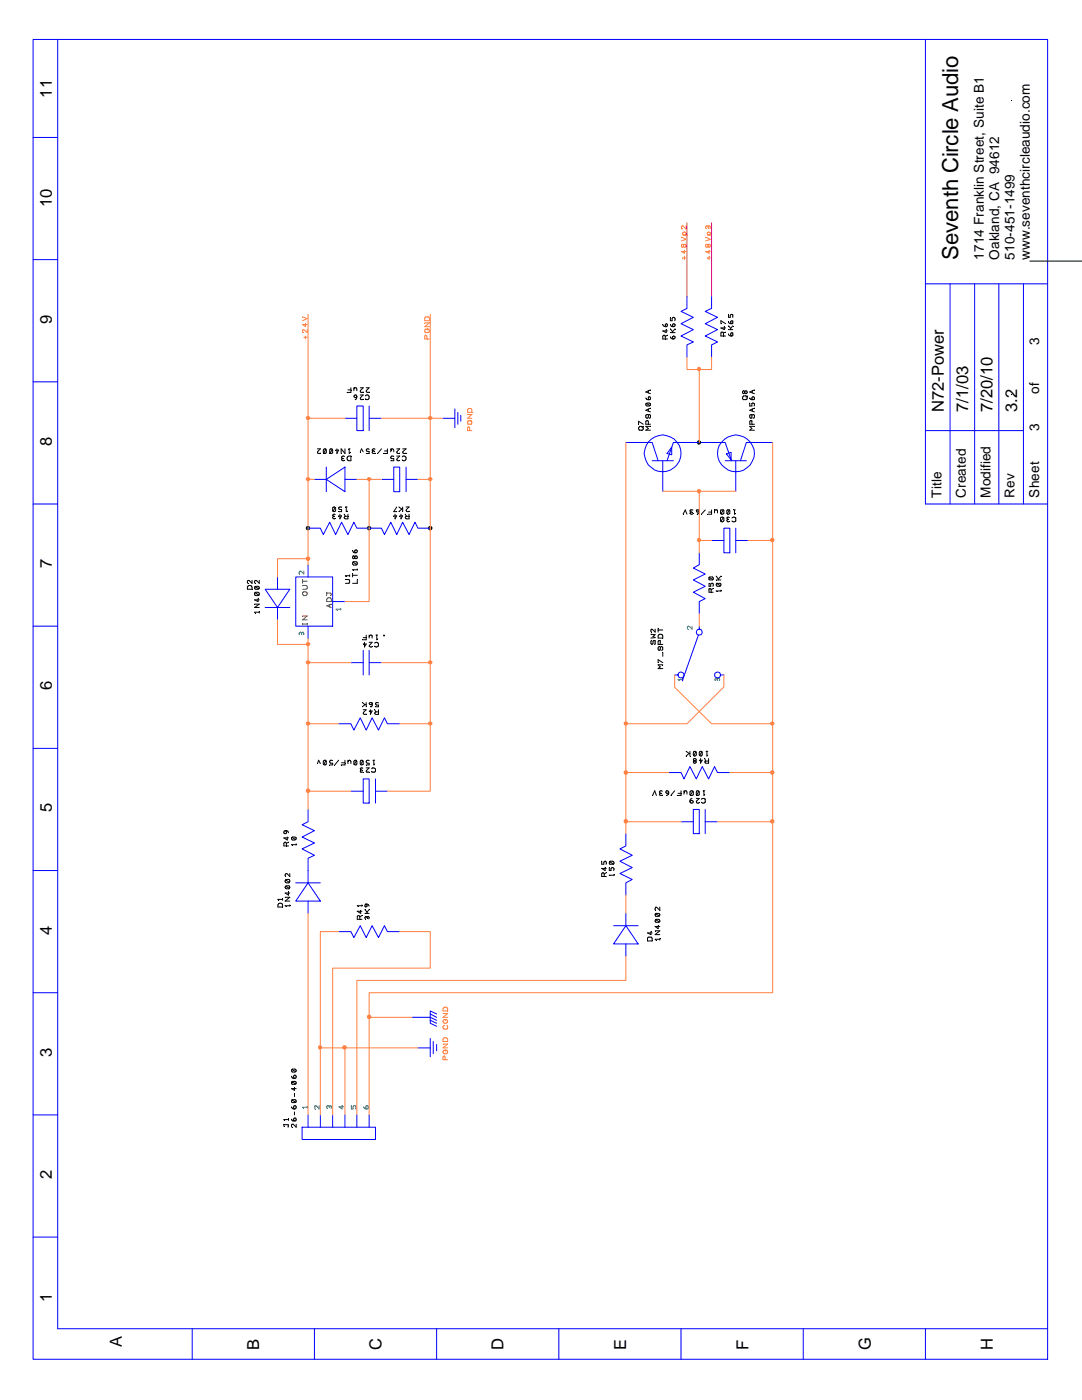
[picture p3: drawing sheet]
<svg xmlns="http://www.w3.org/2000/svg" width="216mm" height="279mm" viewBox="0 0 216 279" stroke-linecap="round" stroke-linejoin="round" font-family="sans-serif">
<defs><g id="words">
<text font-size="4.4" x="191.2" y="51.8" transform="rotate(-90 191.2 51.8)">Seventh Circle Audio</text>
<g font-size="3.3">
<text x="10.3" y="19.5" transform="rotate(-90 10.3 19.5)">11</text>
<text x="10.3" y="41.4" transform="rotate(-90 10.3 41.4)">10</text>
<text x="10.3" y="64.6" transform="rotate(-90 10.3 64.6)">9</text>
<text x="188.3" y="82.3" transform="rotate(-90 188.3 82.3)">N72-Power</text>
<text x="193.2" y="82.3" transform="rotate(-90 193.2 82.3)">7/1/03</text>
<text x="198" y="82.3" transform="rotate(-90 198 82.3)">7/20/10</text>
<text x="202.9" y="82.3" transform="rotate(-90 202.9 82.3)">3.2</text>
<text x="10.3" y="89" transform="rotate(-90 10.3 89)">8</text>
<text x="10.3" y="113.4" transform="rotate(-90 10.3 113.4)">7</text>
<text x="10.3" y="137.8" transform="rotate(-90 10.3 137.8)">6</text>
<text x="10.3" y="162.1" transform="rotate(-90 10.3 162.1)">5</text>
<text x="10.3" y="186.5" transform="rotate(-90 10.3 186.5)">4</text>
<text x="10.3" y="210.9" transform="rotate(-90 10.3 210.9)">3</text>
<text x="10.3" y="235.3" transform="rotate(-90 10.3 235.3)">2</text>
<text x="10.3" y="259.8" transform="rotate(-90 10.3 259.8)">1</text>
<text x="24.3" y="268.9" transform="rotate(-90 24.3 268.9)">A</text>
<text x="51.7" y="269.5" transform="rotate(-90 51.7 269.5)">B</text>
<text x="76.1" y="269.5" transform="rotate(-90 76.1 269.5)">C</text>
<text x="100.5" y="269.5" transform="rotate(-90 100.5 269.5)">D</text>
<text x="125" y="269.5" transform="rotate(-90 125 269.5)">E</text>
<text x="149.4" y="269.5" transform="rotate(-90 149.4 269.5)">F</text>
<text x="173.7" y="269.5" transform="rotate(-90 173.7 269.5)">G</text>
<text x="198.1" y="269.5" transform="rotate(-90 198.1 269.5)">H</text>
</g>
<g font-size="2.7">
<text x="196.3" y="51.8" transform="rotate(-90 196.3 51.8)">1714 Franklin Street, Suite B1</text>
<text x="199.4" y="51.8" transform="rotate(-90 199.4 51.8)">Oakland, CA 94612</text>
<text x="202.4" y="51.8" transform="rotate(-90 202.4 51.8)">510-451-1499</text>
<text x="205.5" y="51.8" transform="rotate(-90 205.5 51.8)">www.seventhcircleaudio.com</text>
<text x="207.3" y="68.8" transform="rotate(-90 207.3 68.8)">3</text>
<text x="207.3" y="78.7" transform="rotate(-90 207.3 78.7)">of</text>
<text x="207.3" y="85.9" transform="rotate(-90 207.3 85.9)">3</text>
<text x="187.9" y="99.3" transform="rotate(-90 187.9 99.3)">Title</text>
<text x="192.7" y="99.3" transform="rotate(-90 192.7 99.3)">Created</text>
<text x="197.6" y="99.3" transform="rotate(-90 197.6 99.3)">Modified</text>
<text x="202.4" y="99.3" transform="rotate(-90 202.4 99.3)">Rev</text>
<text x="207.3" y="99.3" transform="rotate(-90 207.3 99.3)">Sheet</text>
</g>
</g></defs>
<path d="M70 157.9h2.5M72.5 155.4h1.2v4.9h-1.2zM74.9 155.4v4.9M74.9 157.9h2.4M59 176.2h4.9M61.5 176.2l2.4 3.6h-4.9zM61.5 173.7v2.5M61.5 179.8v2.5" fill="none" stroke="#00f" stroke-width=".2"/>
<g fill="none" stroke="#000" stroke-width=".2">
<path d="M63.3 152.4l.3-.7 .3 .7M65 151.8h-.4v.8M65 151.8l.1 .7-.2 .2-.3-.1M65 151.8l-.4 .8M66.4 151.8l-.4-.1-.2 .3 .2 .3h.4v.4h-.6M67.6 151.7l-.8 1M68.2 152.2h.6M68.8 151.7v1h-.7M69.4 152l.3-.3 .2 .1 .1 .6M69.4 151.7v.7M71.1 151.8h-.4v.8M71.1 151.8l.1 .7-.2 .2-.3-.1"/>
<path d="M71.1 151.8l-.4 .8M72.1 153.7l-.2 .2 .1 .2h.4M72.1 153.7h.1M72.1 151.7l.3 .1 .1 .2v.5l-.3 .2-.3-.2v-.5zM72.4 153.3l-.3-.1-.2 .2 .2 .3M72.4 151.8l-.4 .8M73.1 153.2h.6l-.6 .7 .1 .2h.5M73.7 151.8a.33 .33 0 0 0-.5 0 .33 .33 0 0 0 0 .4l.5 .1v.4h-.6M74.2 153.4a.45 .45 0 0 1 .7 .1l-.1 .6-.6-.1M74.4 151.7h.4M74.6 151.7v1l.2-.2M56.4 179.4v.3"/>
<path d="M56.4 179.5h-.9l.1 .2M56.9 179.1h.9l-.9 .7h.9M57 176.9v.4h.7M57 175.6l.7-.1 .1 .3-.1 .3M57 176.9l.7-.1 .1 .2-.1 .3M57 175.6a.36 .36 0 0 0 .1 .6l.6-.1M57 176.9l.7 .4M57 175.6l.7 .5M57.6 178v.6l-.7-.4h.9M57.8 174.3v.6l-.7-.6a.36 .36 0 0 0-.1 .6M55.5 180.4l.3-.1h.4l.2 .3v.4h-.9zM57.8 180.6v.2"/>
<path d="M57.8 180.8h-.9h.2"/>
</g>
<g fill="#000">
<path d="M63.3 152.4l.1 .1zM64.6 152.6l.1 .1zM65.8 152.7h.1zM66.8 152.7h.1zM68.1 152.7h.1zM68.8 152.2l.1 .1zM69.4 152l.1 .1zM69.4 151.7l.1 .1zM70.7 152.6l.1 .1zM71.9 152.6l.1 .1zM72.2 153.7l.1 .1zM72.4 154.1l.1 .1z"/>
<path d="M73.1 152.7h.1zM73.7 154.1v.1zM74.2 154l.1 .1zM74.4 151.7l.1 .1zM74.8 152.5v.1zM55.6 179.7h.1zM56.4 179.3l.1 .1zM56.9 179.1l.1 .1zM57 176.9l.1 .1zM57 175.6l.1 .1zM57 174.9l.1 .1zM57.6 178l.1 .1z"/>
<path d="M56.4 181l.1 .1zM57.1 180.8v.1zM57.8 180.6l.1 .1z"/>
</g>
<path d="M61.3 220.8v.3" fill="none" stroke="#408080" stroke-width=".2"/>
<path d="M61.3 220.8l.1 .1z" fill="#408080"/>
<path d="M61.3 221h-.9l.1 .1" fill="none" stroke="#408080" stroke-width=".2"/>
<path d="M60.5 221.1v.1z" fill="#408080"/>
<path d="M63.7 220.6v.7l-.7-.7-.2 .1v.6" fill="none" stroke="#408080" stroke-width=".2"/>
<path d="M62.8 221.3l.1 .1z" fill="#408080"/>
<path d="M65.7 221.1l.2-.5a.36 .36 0 0 1 .1 .6" fill="none" stroke="#408080" stroke-width=".2"/>
<path d="M65.7 221.1h.1z" fill="#408080"/>
<path d="M65.7 220.9l-.3-.3a.36 .36 0 0 0-.1 .6" fill="none" stroke="#408080" stroke-width=".2"/>
<path d="M65.3 221.2l.1 .1z" fill="#408080"/>
<path d="M68.2 220.6v.7l-.6-.4h1" fill="none" stroke="#408080" stroke-width=".2"/>
<path d="M68.2 220.6l.1 .1z" fill="#408080"/>
<path d="M70.1 220.6v.7h.3v-.4l.3-.3 .3 .3v.4" fill="none" stroke="#408080" stroke-width=".2"/>
<path d="M70.1 220.6l.1 .1z" fill="#408080"/>
<g fill="none" stroke="#408080" stroke-width=".2">
<path d="M72.6 220.9l.1 .3 .5 .1"/>
<circle cx="73.2" cy="221" r=".31"/>
</g>
<path d="M72.6 220.9v.1z" fill="#408080"/>
<path d="M60.3 225h14.6v2.4h-14.6zM61.5 222.5v2.5M63.9 222.5v2.5M66.4 222.5v2.5M68.8 222.5v2.5M71.2 222.5v2.5M73.7 222.5v2.5" fill="none" stroke="#00f" stroke-width=".2"/>
<g fill="none" stroke="#000" stroke-width=".2">
<path d="M58.2 214.8l.1 .3 .5 .1M58.3 213.4h.7v.5M58.3 219.5h.7v.5M58.3 213.4l-.1 .3 .1 .3 .7-.1M58.3 219.5l-.1 .4 .1 .1h.7M58.3 219.5l.7 .5M58.3 215.9l.7 .4M58.3 213.4l.7 .5M58.3 215.8l.7 .1v.4l-.7 .1-.1-.2zM58.8 217v.6l-.6-.3h.9M58.8 218.3v.6M56.6 224.5h.9v.5"/>
<path d="M56.6 224.4v.4M57.6 223.3v.3M57.6 223.4h-1l.2 .2M58.2 223.4l.1 .3h.7a.36 .36 0 0 0-.2-.6 .36 .36 0 0 0-.1 .6M58.2 220.9l.1 .3 .5 .1M58.8 221.9v.6M59.1 224.4v.6l-.6-.6h-.2l-.1 .1 .1 .5"/>
<circle cx="58.9" cy="214.9" r=".31"/>
<circle cx="58.9" cy="221" r=".31"/>
</g>
<g fill="#000">
<path d="M58.2 214.8l.1 .1zM58.3 219.5v.1zM58.3 215.9v.1zM58.3 213.4v.1zM58.8 218.3v.1zM58.8 217v.1zM56.6 224.4l.1 .1zM56.6 224.8l.1 .1zM56.8 223.6l.1 .1zM57.6 223.3l.1 .1zM58.2 223.4h.1zM58.2 220.9l.1 .1z"/>
<path d="M58.8 221.9v.1z"/>
</g>
<path d="M61.3 124.4v.3" fill="none" stroke="#808000" stroke-width=".2"/>
<path d="M61.3 124.4l.1 .1z" fill="#808000"/>
<path d="M60.4 124.5h.9" fill="none" stroke="#808000" stroke-width=".2"/>
<path d="M60.4 124.5l.1 .1z" fill="#808000"/>
<path d="M60.4 124.4v.3" fill="none" stroke="#808000" stroke-width=".2"/>
<path d="M60.4 124.4l.1 .1z" fill="#808000"/>
<path d="M60.4 122.9h.9l-.9 .8h.9" fill="none" stroke="#808000" stroke-width=".2"/>
<path d="M60.4 122.9l.1 .1z" fill="#808000"/>
<path d="M60.2 126.6l.1-.4h.2l.1 .2-.1 .3" fill="none" stroke="#408080" stroke-width=".2"/>
<path d="M60.2 126.6l.1 .1z" fill="#408080"/>
<path d="M60.2 126.4l-.3-.2h-.1v.5" fill="none" stroke="#408080" stroke-width=".2"/>
<path d="M59.8 126.7h.1z" fill="#408080"/>
<circle cx="60.9" cy="118.5" r=".45" fill="none" stroke="#808000" stroke-width=".2"/>
<path d="M61 118.9v.1z" fill="#808000"/>
<path d="M60.4 116.8h.6l.3 .3-.1 .4-.8 .1" fill="none" stroke="#808000" stroke-width=".2"/>
<path d="M60.4 116.8l.1 .1z" fill="#808000"/>
<path d="M60.4 116h.9" fill="none" stroke="#808000" stroke-width=".2"/>
<path d="M60.4 116l.1 .1z" fill="#808000"/>
<path d="M60.4 115.7v.7" fill="none" stroke="#808000" stroke-width=".2"/>
<path d="M60.4 115.7h.1z" fill="#808000"/>
<path d="M60.6 114v.6l-.7-.6-.2 .2 .1 .4" fill="none" stroke="#408080" stroke-width=".2"/>
<path d="M59.8 114.6h.1z" fill="#408080"/>
<path d="M66.1 120.6l-.9 .3 .9 .3" fill="none" stroke="#808000" stroke-width=".2"/>
<path d="M66.1 120.6l.1 .1z" fill="#808000"/>
<path d="M65.8 120.7v.5" fill="none" stroke="#808000" stroke-width=".2"/>
<path d="M65.8 120.7h.1z" fill="#808000"/>
<path d="M65.4 119.4l.5-.1 .2 .3v.5h-.9v-.5z" fill="none" stroke="#808000" stroke-width=".2"/>
<path d="M66.1 120.1h.1z" fill="#808000"/>
<path d="M65.2 118.2v.2h.8l.1 .2-.1 .3" fill="none" stroke="#808000" stroke-width=".2"/>
<path d="M65.2 118.2l.1 .1z" fill="#808000"/>
<path d="M65.2 118.4v.3" fill="none" stroke="#808000" stroke-width=".2"/>
<path d="M65.2 118.7l.1 .1z" fill="#808000"/>
<path d="M68 121.4v.4" fill="none" stroke="#408080" stroke-width=".2"/>
<path d="M68 121.4l.1 .1z" fill="#408080"/>
<path d="M68 121.6h-.9l.1 .2" fill="none" stroke="#408080" stroke-width=".2"/>
<path d="M67.2 121.8h.1z" fill="#408080"/>
<g fill="none" stroke="#00f" stroke-width=".2">
<path d="M6.6 7.9h202.4v263.4h-202.4zM11.5 7.9v257.3h197.5M184.7 7.9v92.7h24.3M6.6 27.4h4.9M6.6 51.8h4.9M137.1 59.1v2.5l-1.2 .5 2.4 1.2-2.4 1.3 2.4 1.2-2.4 1.3 2.4 1.1-1.2 .6v2.5M142 59.1v2.5l-1.3 .5 2.5 1.2-2.5 1.3 2.5 1.2-2.5 1.3 2.5 1.1-1.2 .6v2.5M184.7 56.6h24.3M189.6 56.6v44M194.5 56.6v44M199.3 56.6v44M204.2 56.6v44"/>
<path d="M6.6 76.2h4.9M62.7 95.7h2.4M65.1 95.7l3.7-2.5v4.9zM65.1 93.2v4.9M68.8 83.5h2.4M68.8 95.7h2.4M71.2 81h1.3v4.9h-1.3zM73.7 81v4.9M73.7 83.5h2.4M76.1 95.7h2.5M78.6 93.2h1.2v4.9h-1.2zM81 93.2v4.9"/>
<path d="M81 95.7h2.4M184.7 85.9h19.5M6.6 100.6h4.9M52.9 117.6h4.9l-2.4 3.6zM55.4 115.1v2.5M59 115.1h7.4v9.9h-7.4zM61.5 105.4h2.4l.6 1.3 1.3-2.5 1.2 2.5 1.2-2.5 1.2 2.5 1.2-2.5 .6 1.2h4.9l.6 1.3 1.3-2.5 1.2 2.5 1.1-2.5 1.3 2.5 1.2-2.5 .6 1.2h2.5M61.5 112.8v2.3M6.6 125h4.9M52.9 121.2h4.9M55.4 121.2v2.5M61.5 125v2.4"/>
<path d="M66.4 120.1h2.4M70 132.2h2.5M72.5 129.8v4.9M73.7 129.8v4.9M73.7 132.2h2.4M6.6 149.4h4.9M67.6 144.4h2.4l.6 1.3 1.3-2.4 1.2 2.4 1.2-2.4 1.2 2.4 1.2-2.4 .6 1.1h2.5M6.6 173.7h4.9M124.9 166.4v2.4l-1.2 .6 2.5 1.3-2.5 1.2 2.5 1.2-2.5 1.2 2.5 1.2-1.3 .7v2.4M6.6 198.1h4.9M67.6 185.9h2.4l.6 1.2 1.3-2.4 1.2 2.4 1.2-2.4 1.2 2.4 1.2-2.4 .6 1.2h2.5M82.2 203h3.7l1.2 .6"/>
<path d="M83.4 209.1h2.5v1.8M85.9 203.6l1.2 .6M85.9 202.4l1.2 .6M85.9 207.3v1.8M86.4 207.9v2.4M87.1 202.4l-1.2-.6v2.4l1.2 .6M87.1 208.4v1.3M6.6 222.5h4.9M6.6 246.9h4.9M38.4 265.2v6.1M62.7 265.2v6.1M87.1 265.2v6.1"/>
<path d="M111.5 265.2v6.1M135.9 265.2v6.1M160.3 265.2v6.1M184.7 265.2v6.1"/>
</g>
<g fill="none" stroke="#000" stroke-width=".2">
<path d="M205.5 52.1h10.4M69.4 77.8h.6M70 77.4v.9h-.7M70.6 77.6l.1-.1 .3-.1 .2 .6M70.6 77.4v.6M71.2 79.1l-.2 .6-.1 .1M71.9 78.8h.6l-.6 .7 .2 .3 .4-.1M71.9 77.4h.6l-.6 .7 .2 .2 .4-.1M72.9 79a.45 .45 0 0 1 .6 0 .45 .45 0 0 1 0 .6 .45 .45 0 0 1-.6 0M73.1 77.4h.6l-.6 .7a.36 .36 0 0 0 .6 .1M132.2 64.8a.63 .63 0 0 0 .8 .4M132.8 67.1l-.3-.2-.2 .1-.1 .6h1"/>
<path d="M132.8 64.8l.2-.2 .2 .2-.2 .4-.2-.1zM132.8 67.1v.5M132.9 65.8v.6l-.7-.4h1M133.2 66.9l-.4 .2M133.8 63.3v.7h.3v-.4l.3-.3 .3 .3-.1 .4M133.8 67.2l.1 .4h.6M133.8 64.8l.1 .3 .6 .1M133.8 66.4h.9M133.8 65.6l.4 .6M134.2 66.2v.2M134.7 65.6l-.5 .6M143.8 64.6v-.6l1 .6"/>
<path d="M144.4 66.5l-.1-.2h-.4l-.1 .8h1M144.4 66.5v.6M144.5 65.2v.6l-.7-.4h1M144.8 66.3l-.4 .2M145.4 66.6a.49 .49 0 0 0 .6 .5M145.4 62.7v.6h.3v-.3l.3-.3 .2 .1v.5M145.4 64.2a.49 .49 0 0 0 .6 .4M145.4 65.8h.8M145.4 65l.4 .5M145.8 64.2l.2-.2 .2 .1v.4h-.3zM145.8 65.5v.3M145.9 66.5h.3v.5l-.2 .1a.36 .36 0 0 1-.1-.6z"/>
<path d="M146.2 65l-.4 .5M63.3 89.6h.6l-.6 .7a.36 .36 0 0 0 .6 .1M65 89.7h-.4v.7M65 89.7v.7h-.4M65 89.7l-.4 .7M66.3 89.7v.7h-.4M66.3 89.7h-.4v.7M66.3 89.7l-.4 .7M67.2 89.6v.9l.4-.7h-.6M68.6 91.5h-.4v.2a.36 .36 0 0 0 .5 .2M68.7 91.1a.36 .36 0 0 0-.5 .2l.2 .2M68.8 89.6v.9l-.7-.9v.9"/>
<path d="M69.3 91.2l.3-.2h.4v.9h-.4l-.3-.1zM69.6 89.6h.2M69.7 89.6v.9l.1-.2M71.9 90.2l.2-.6 .4 .6M73.7 89.7a.36 .36 0 0 0-.6 .1l.2 .3h.4v.4h-.6M74.5 90l-.2 .3a.36 .36 0 0 0 .5 .1M74.5 90h.2M74.8 89.7a.36 .36 0 0 0-.5 .1l.2 .2M76.1 89.6l-.7 .9M76.7 90h.6M77.3 89.6v.9h-.8M78 89.8l.1-.2 .4 .1 .1 .5"/>
<path d="M78 89.6v.6M78.6 91.1l-.5-.1-.1 .3 .1 .2h.5v.4h-.6M79.2 89.6h.6l-.6 .7a.36 .36 0 0 0 .6 .1M79.2 91h.6l-.6 .7a.36 .36 0 0 0 .6 .2M80.3 91.2a.45 .45 0 0 1 .6 0 .45 .45 0 0 1 0 .6 .45 .45 0 0 1-.6 0M80.3 89.6h.7l-.7 .7 .3 .2 .4-.1M49.4 117l.3-.2 .4 .1 .2 .3v.4h-.9zM50.3 115.8v.6l-.7-.6-.2 .2v.4M50.9 117.1h.7v.4M50.9 117.1v.4h.7M50.9 118.3l.6-.1a.36 .36 0 0 1 .1 .6M50.9 118.3a.36 .36 0 0 0 .2 .6l.5-.1"/>
<path d="M50.9 118.3l.7 .5M50.9 117.1l.7 .4M51.5 119.5v.6l-.7-.4h.9M51.7 115.8v.6l-.6-.6-.3 .2 .1 .4M66.6 103l-.2 .3 .1 .2h.4M66.6 103h.1M66.9 101.3l-.3-.1-.2 .1 .1 .7M66.9 102.7h-.4l-.1 .2 .2 .1M66.9 101.3v.7h-.4M66.9 101.3l-.4 .7M67.8 102.6v.9l.4-.5h-.6M68.2 101.3l-.4-.1-.2 .1v.3l.6 .1v.4h-.6"/>
<path d="M68.7 102.6l.2 .4M68.9 115.7h.7l.2 .2-.2 .5h-.7M68.9 103h.5M68.9 101.2h.4M69.1 101.2v.9l.2-.2M69.4 102.6v.9h-.7v-.2l.2-.3M69.8 114.7v.4M69.8 114.9h-.9l.1 .2M70.4 114.8h.9M70.4 114.5v.6M70.4 109.9l.1 .3 .5 .1M70.4 112.2l.6-.1a.36 .36 0 0 1 .2 .6"/>
<path d="M70.4 112.2v.3l.1 .3 .7-.1M70.4 112.2l.8 .5M70.8 111.2l.2-.3 .3 .3v.1l-.3 .2-.2-.2M70.8 111.2l-.3-.3-.1 .3 .1 .3 .3-.2M70.8 111.2v.1M71.3 115.7v.7h-.9M71.3 113.5v.3M71.3 113.7h-.9l.1 .1M78.8 102.6v.9l.4-.5h-.6M79.2 101.2l-.6 .9h.6M79.6 101.2l.6 .4M80 102.6v.9l.3-.5h-.5"/>
<path d="M80.2 101.6h.1M80.2 101.6l-.6 .5M80.3 101.2v.9M80.9 102.6l.2 .4M81 101.2h.6l-.6 .7 .2 .2 .4-.1M81.1 103h.5M81.6 102.6v.9h-.7v-.2l.2-.3M50.8 120.6h.9l-.9 .6h.9M51.7 122.1v.2M51.7 122.2h-.9l.2 .1M72.5 127.3h.6M72.7 128.2v.9l.4-.6h-.6"/>
<path d="M73.1 126.7v1h-.8M73.7 128.2h.6l-.6 .7 .2 .2 .4-.1M73.7 127a.36 .36 0 0 1 .6-.2v.5M73.7 126.7v.6M74.8 128.4l.2-.2 .4 .1 .1 .6a.45 .45 0 0 1-.7 0M75 126.7h.4M75.2 126.7v1l.2-.2M76.5 126.8h.2zM72.3 140.2l.5 .4M72.5 141.6h.6l-.6 .7a.36 .36 0 0 0 .6 .2M72.8 140.6h.3M72.8 140.6l-.5 .5"/>
<path d="M73.1 140.2v.9M73.9 141.6v1l.4-.7h-.6M74.3 140.5a.36 .36 0 0 1-.6-.1l.2-.2 .4 .1v.6l-.4 .2M74.8 141.6l.2 .5M75 142.1h.5M75.5 140.3l-.4-.1-.2 .2 .2 .3h.4v.4h-.6M75.5 141.6v1l-.7-.1v-.2l.2-.2M120.1 171.9v.6h.4v-.4l.2-.2 .3 .2-.1 .4M120.6 174.4l-.3-.2h-.2v.7h.9M120.6 174.4v.5M120.7 173.1v.6l-.6-.4h.9M121 174.2l-.4 .2"/>
<path d="M121.6 173.1v.6h.3v-.4l.3-.2 .3 .2-.1 .4M121.7 172l.6-.1a.36 .36 0 0 1 .1 .6M121.7 172v.5h.7M121.7 172l.7 .5M122.5 174.5v.3M122.5 174.7h-.9l.2 .1M71.8 183l-.3-.3-.1 .1-.1 .7h.9M71.8 183v.5M72 181.7v.6l-.7-.4h.9M72.2 182.7l-.4 .3M72.2 180.6v.2M72.2 180.8h-.9h.2"/>
<path d="M72.8 182.3h.9M72.8 181.5l.4 .5M72.9 180.5h.3v.2v.1l-.2 .2-.2-.2zM73 180.4l.5 .1 .2 .3M73.2 183.1l.3-.2 .2 .2-.1 .3M73.2 182v.3M73.2 183.1v.1M73.2 183.1l-.2-.2-.2 .2 .1 .3M73.7 181.5l-.5 .5"/>
<circle cx="70.9" cy="79.1" r=".28"/>
<circle cx="134.5" cy="67.4" r=".28"/>
<circle cx="134.5" cy="64.9" r=".28"/>
<circle cx="71" cy="110" r=".28"/>
</g>
<g fill="#000">
<path d="M201.8 20.1v.1zM69.3 78.3v.1zM70 77.8l.1 .1zM70.6 77.6h.1zM70.6 77.4l.1 .1zM70.9 79.8h.1zM72.5 79.7l.1 .1zM72.5 78.2l.1 .1zM72.9 79.6l.1 .1zM73.7 78.2v.1zM132.2 64.8l.1 .1zM132.8 67.6v.1z"/>
<path d="M132.9 65.8l.1 .1zM133.2 66.9l.1 .1zM133.8 67.2l.1 .1zM133.8 66.4l.1 .1zM133.8 65.6l.1 .1zM133.8 64.8l.1 .1zM133.8 63.3l.1 .1zM134.7 65.6l.1 .1zM143.8 64.6l.1 .1zM144.5 65.2l.1 .1zM144.8 66.3l.1 .1zM145.4 66.6l.1 .1z"/>
<path d="M145.4 65.8l.1 .1zM145.4 65l.1 .1zM145.4 64.2l.1 .1zM145.4 62.7l.1 .1zM146.2 65l.1 .1zM63.9 90.4l.1 .1zM64.6 90.4l.1 .1zM65.8 90.4l.1 .1zM67 89.8l.1 .1zM68.1 90.5l.1 .1zM68.6 91.5l.1 .1zM68.7 91.9h.1z"/>
<path d="M69.6 89.6l.1 .1zM69.8 90.3l.1 .1zM70 91l.1 .1zM71.9 90.2l.1 .1zM73.1 90.5l.1 .1zM74.7 90l.1 .1zM74.8 90.4l.1 .1zM75.4 90.5v.1zM76.5 90.5l.1 .1zM77.3 90l.1 .1zM78 91.9l.1 .1zM78 89.8l.1 .1z"/>
<path d="M78 89.6l.1 .1zM79.8 90.4v.1zM80.3 91.8v.1zM81 90.4l.1 .1zM49.4 116.4l.1 .1zM50.3 117.6l.1 .1zM50.9 118.3l.1 .1zM50.9 117.1l.1 .1zM50.9 116.4l.1 .1zM51.5 119.5h.1zM66.5 102v.1zM66.7 103l.1 .1z"/>
<path d="M66.9 103.5h.1zM67.6 102v.1zM68.7 102.6v.1zM68.8 115.7h.1zM68.9 101.2l.1 .1zM69 115.1h.1zM69.3 101.9v.1zM69.4 103l.1 .1zM69.8 114.7v.1zM70.4 114.8v.1zM70.4 114.5v.1zM70.4 109.9v.1z"/>
<path d="M70.4 112.2l.1 .1zM70.5 113.8l.1 .1zM70.8 111.2l.1 .1zM71.3 115.7h.1zM71.3 113.5l.1 .1zM78.6 103h.1zM79.2 102v.1zM79.6 102l.1 .1zM79.6 101.2l.1 .1zM80.3 102l.1 .1zM80.9 102.6v.1zM81.6 103l.1 .1z"/>
<path d="M81.6 102l.1 .1zM50.8 120.6l.1 .1zM51 122.3l.1 .1zM51.7 122l.1 .1zM72.3 127.7l.1 .1zM72.5 128.5l.1 .1zM73.1 127.3h.1zM73.7 127v.1zM73.7 126.7v.1zM74.3 129v.1zM74.8 128.9v.1zM75 126.7l.1 .1z"/>
<path d="M75.4 127.5v.1zM76.6 126.7l.1 .1zM72.3 141.1h.1zM72.3 140.2l.1 .1zM73.1 142.5l.1 .1zM73.1 141.1h.1zM73.7 141.9v.1zM73.9 141.1h.1zM74.8 141.6v.1zM74.9 141.1h.1zM75.5 142.1l.1 .1zM120.1 171.9v.1z"/>
<path d="M120.6 174.9v.1zM120.7 173.1l.1 .1zM121 174.2h.1zM121.6 173.1l.1 .1zM121.7 174.8h.1zM121.7 172h.1zM122.5 174.5l.1 .1zM71.5 180.8v.1zM71.8 183.5l.1 .1zM71.9 181.6l.1 .1zM72.2 182.7l.1 .1zM72.2 180.6l.1 .1z"/>
<path d="M72.8 182.3l.1 .1zM72.8 181.5l.1 .1zM72.9 183.4l.1 .1zM73 180.4l.1 .1zM73.2 183.2l.1 .1zM73.7 181.5v.1z"/>
</g>
<g fill="#000" stroke="#000" stroke-width=".2">
<circle cx="61.5" cy="105.4" r=".35"/>
<circle cx="73.6" cy="105.4" r=".35"/>
<circle cx="85.8" cy="105.4" r=".35"/>
</g>
<path d="M138.1 125v.6l-.7-.6-.2 .1v.5" fill="none" stroke="#408080" stroke-width=".2"/>
<path d="M137.2 125.6h.1z" fill="#408080"/>
<path d="M136.2 135.5v.3" fill="none" stroke="#408080" stroke-width=".2"/>
<path d="M136.2 135.5l.1 .1z" fill="#408080"/>
<path d="M136.2 135.6h-.9l.2 .2" fill="none" stroke="#408080" stroke-width=".2"/>
<path d="M135.5 135.8l.1 .1z" fill="#408080"/>
<path d="M143.1 135.7l.1-.3 .1-.1 .3 .3-.1 .2" fill="none" stroke="#408080" stroke-width=".2"/>
<path d="M143.1 135.7l.1 .1z" fill="#408080"/>
<path d="M143.1 135.6l-.2-.3-.2 .1v.4" fill="none" stroke="#408080" stroke-width=".2"/>
<path d="M142.7 135.8l.1 .1z" fill="#408080"/>
<g fill="none" stroke="#00f" stroke-width=".2">
<path d="M88.3 83.5h2.5v1.8M90.8 81.6v1.9M91.4 82.3v2.4M91.9 82.9v1.2M124.9 88.3h5.2l1.2 3.6M130.1 91.9h4.3M132.2 91.9v6.1M133.1 91.9l1.3-3.6h10.3l1.3 3.6M134 89.2v1.6l-.9-.3zM144.7 91.9h4.2M144.9 90.6l1-.3v1.5zM146.8 91.9v6.1"/>
<path d="M154.2 88.3h-5.3l-1.2 3.6M139.5 110.3v2.4l-1.2 .7 2.4 1.2-2.4 1.1 2.4 1.3-2.4 1.2 2.4 1.3-1.2 .6v2.4M142 107.9h2.4M144.4 105.4h1.2v4.9h-1.2zM146.8 105.4v4.9M146.8 107.9h2.5M134.6 134.7h.7l.1 .3a.6 .6 0 0 0 .9 .2 .6 .6 0 0 0 0-.9 .6 .6 0 0 0-.9 .1l-.1 .3M139.4 126.7l-3.3 9.2M139.5 125v.6a.6 .6 0 0 0-.6 .6 .6 .6 0 0 0 .6 .6 .6 .6 0 0 0 .6-.6l-.2-.6h-.4M143.8 134.7l-.1 .3a.6 .6 0 0 1-.9 .2 .6 .6 0 0 1 0-.9 .6 .6 0 0 1 .9 .1l.1 .3h.6M133.4 154.2h2.5l.6 1.2 1.2-2.4 1.2 2.4 1.2-2.4 1.3 2.4 1.2-2.4 .6 1.2h2.4M61.5 161.5v2.5l-1.2 .6 2.4 1.2-2.4 1.2 2.4 1.2-2.4 1.2 2.4 1.3-1.2 .6v2.4"/>
<path d="M135.9 164h2.4M138.3 161.5h1.2v4.9h-1.2zM140.7 161.5v4.9M140.7 164h2.5M122.4 184.7h4.9M124.9 184.7l2.4 3.7h-4.9zM124.9 182.3v2.4M124.9 188.4v2.4"/>
<circle cx="132.3" cy="90.5" r="3.7"/>
<circle cx="146.8" cy="90.5" r="3.7"/>
</g>
<g fill="none" stroke="#000" stroke-width=".2">
<path d="M128.9 79.4l.2 .4h.6a.36 .36 0 0 0-.2-.6h-.1v.6M129.4 78v.4M129.8 77.8l-.9 .4 .9 .4M148.4 79l.5 .1 .2 .4-.2 .3-.6-.1a.45 .45 0 0 1 .1-.7zM148.6 78.2l-.3-.2-.1 .2 .1 .4 .3-.3M148.6 78.2l.2-.2 .3 .2-.3 .4-.2-.3M148.6 78.2v.1M149.1 79l-.3 .2M149.6 79.4l.3 .4h.6a.36 .36 0 0 0-.2-.6 .36 .36 0 0 0-.2 .6M150.1 78v.4M150.5 77.8l-.9 .4 .9 .4M127.4 84.7v-.6l1 .6"/>
<path d="M127.5 85.3l.2-.2 .5 .1 .2 .2-.1 .4-.7 .1-.2-.3zM128.4 85.1l-.3 .2M128.9 80.5h.8v.4M128.9 80.5v.4h.8M128.9 80.5l.8 .4M129.1 82.7l-.2 .2v.3l.2 .3 .3-.3v-.4l.1-.1 .3 .2v.3l-.3 .3M129.4 84.7v-.5l-.3-.3-.2 .3v.5h.9M129.4 81.6v.4M129.8 85.1h-.9l.5 .4-.5 .4h.9M129.8 81.4l-.9 .5 .9 .3M149.6 80.4v.6h.4v-.5l.2-.1 .3 .2v.4M149.9 82.7l-.3 .2v.3l.3 .3 .1-.1 .1-.6 .2-.1 .2 .2v.3l-.2 .3"/>
<path d="M150 84.7v-.7l-.1-.1-.3 .3v.5h.9M150.1 81.6v.4M150.5 85.1h-.9l.4 .4-.4 .4h.9M150.5 81.4l-.9 .5 .9 .3M136.3 102.6l.4-.8 .4 .8M137.9 102.2l-.2 .2 .1 .1h.5M137.9 102.2h.2M138.3 101.8h-.5l-.1 .1 .2 .3M139 101.8h.4v.3l-.3 .1-.2-.3zM139.5 101.9l-.1 .5-.3 .2M140.7 101.8l-.7 .8M141.4 102.2h.6"/>
<path d="M141.5 115.2l.7-.1 .1 .5-.1 .1h-.6h-.1zM141.5 116.4v.6h.3l.1-.6h.3v.6M141.5 115.2l.7 .5M141.9 117.7l-.3-.3-.1 .1v.7h.8M141.9 117.7v.5M142 101.8v.8h-.8M142.3 117.4l-.4 .3M142.6 101.9l.1-.1h.4l.1 .6M142.6 101.8v.6M142.9 115.7h.9M142.9 115l.4 .6M143 116.4h.8v.5"/>
<path d="M143 116.4a.36 .36 0 0 0 .2 .6l.6-.1M143 116.4l.8 .5M143.3 115.6v.1M143.8 117.8v.2M143.8 117.9h-.9l.2 .1M143.8 115l-.5 .6M144.4 103.3l-.4-.1-.2 .2v.7M144.4 103.3v.6a.36 .36 0 0 1-.6 .2M144.4 101.8h-.6v.7M144.4 101.8v.6l-.2 .2-.4-.1M144.4 103.3l-.6 .8M144.4 101.8l-.6 .7"/>
<path d="M145.1 101.8h.4l.1 .1v.5l-.2 .2-.4-.2zM145.2 103.6l-.2 .3 .1 .2h.4M145.2 103.6h.2M145.5 103.3l-.3-.1-.2 .2 .2 .2M145.5 101.8l-.4 .7M146 103.4l.3-.2 .5 .2-.1 .7h-.4l-.3-.1M146.4 101.8h.3M146.6 101.8v.8l.1-.1M129.9 126.6l.8 .1-.4 .3 .4 .3h-.8M130 127.8l-.1 .2 .1 .6 .3-.2 .1-.6h.3v.7l-.1 .1M130.7 125.6v.6l-.7-.6-.1 .1 .1 .5M131.3 132.2v-.5l.9 .5"/>
<path d="M131.3 125.4v.8M131.3 125.7h.9M131.4 126.7l.3-.1 .4 .1 .1 .2v.4h-.9zM131.6 129l-.3 .3v.2l.3 .3 .1-.1 .1-.6h.4v.4l-.2 .3M131.7 128.6v-.8h-.3l-.1 .8h.9M132.2 132.7h-.9l.4 .4-.4 .3h.9M132.2 130.2v.8M130.2 158.8l.4-1 .4 1M131.8 158.3l-.2 .3 .2 .2 .4-.1M131.8 158.3h.2M132.2 157.9a.36 .36 0 0 0-.6 .2l.2 .2M133.4 158.1l-.1 .5-.3 .2"/>
<path d="M134.6 157.8l-.7 1M135.3 158.3h.6M135.9 157.8v1h-.8M136.5 158.1l.1-.2 .3-.1 .2 .3v.4M136.5 157.8v.7M136.9 149.9l.6 .5M137.5 150.4h.2M137.5 150.4l-.6 .5M137.7 149.9v1M138.1 159.3l-.3 .2-.1 .5M138.3 157.9a.36 .36 0 0 0-.6 .2l.1 .6M138.3 157.9v.7l-.2 .2-.3-.1"/>
<path d="M138.3 157.9l-.5 .8M138.4 151.9h.5v.3l-.4 .1-.2-.2zM138.5 151.9l-.2-.3 .2-.2 .4 .1v.1l-.2 .3M138.9 150v.8h-.5M138.9 150h-.5v.8M138.9 150l-.5 .8M138.9 159.3h.6l-.6 .7 .2 .3 .4-.1M139 157.9l.3-.1 .2 .3v.5l-.2 .2-.4-.2zM139.4 157.9l-.4 .8M139.8 151.4v.9l.3-.6h-.6M140 159.5l.2-.2 .5 .2-.1 .7-.4 .1-.2-.2M140 150h-.4v.8"/>
<path d="M140 150v.8h-.4M140 150l-.4 .8M140.3 157.8h.3M140.5 157.8v1l.1-.2M140.6 151.4l.2 .5M140.9 149.9h.3M141.1 149.9v1l.1-.2M141.4 151.4v.9h-.6l-.2-.2 .1-.2h.7M56.7 165.9l.2-.1a.36 .36 0 0 1 .2 .6h-.4zM56.9 165.8l.5 .1 .2 .3M57.1 168.3l-.2-.2h-.2l-.1 .7h1M57.1 168.3v.5"/>
<path d="M57.3 167v.6l-.7-.4h1M57.6 168.1l-.5 .2M58.3 167.1l.7 .5M58.3 167l.7 .1v.5h-.7l-.1-.2zM59.1 168.4v.3M59.1 168.6h-.9l.1 .1M129.3 187.1l.7-.1 .1 .3v.5h-.9zM129.9 185.9v.6l-.7-.3h.9M130.7 182.5l.2-.2h.5l.3 .2v.1l-.3 .3h-.5zM130.7 185.8h1l-1 .7h1M130.8 183.6l-.1 .3 .2 .2 .7-.1M130.8 183.6h.8v.4"/>
<path d="M130.8 183.6l.8 .4M130.8 182.4l.8 .4M131.3 184.7v.6l-.6-.4h1M131.7 181v.7l-.8-.7-.2 .3 .1 .4M131.7 187.3v.3M131.7 187.5h-1l.2 .1"/>
<circle cx="133.2" cy="158.1" r=".28"/>
<circle cx="138" cy="160" r=".31"/>
</g>
<g fill="#000">
<path d="M128.9 79.4v.1zM129.4 78l.1 .1zM129.8 77.8l.1 .1zM148.6 78.2l.1 .1zM149 79l.1 .1zM149.6 79.4l.1 .1zM150.1 78l.1 .1zM150.5 77.8l.1 .1zM127.4 84.7l.1 .1zM128 85.9h.1zM128.4 85.1v.1zM128.9 80.4l.1 .1z"/>
<path d="M129.1 82.7l.1 .1zM129.4 84.7l.1 .1zM129.4 81.6l.1 .1zM129.8 85.1l.1 .1zM129.8 81.4l.1 .1zM149.6 80.4l.1 .1zM149.9 82.7v.1zM150 84.7l.1 .1zM150.1 81.6l.1 .1zM150.5 85.1l.1 .1zM150.5 81.4l.1 .1zM136.3 102.6l.1 .1z"/>
<path d="M138.1 102.2l.1 .1zM138.3 102.5v.1zM139.1 102.6l.1 .1zM140 102.6v.1zM141.2 102.6l.1 .1zM141.5 116.3l.1 .1zM141.5 115.2l.1 .1zM141.9 118.2l.1 .1zM142 102.2l.1 .1zM142.3 117.4l.1 .1zM142.6 101.9l.1 .1zM142.6 101.7l.1 .1z"/>
<path d="M142.9 115.7l.1 .1zM142.9 115l.1 .1zM143 116.4l.1 .1zM143.1 118l.1 .1zM143.8 104.1h.1zM143.8 102.5l.1 .1zM143.8 117.8l.1 .1zM143.8 115l.1 .1zM145.1 102.5l.1 .1zM145.4 103.6l.1 .1zM145.5 104.1h.1zM146 104l.1 .1z"/>
<path d="M146.4 101.7l.1 .1zM146.7 102.5l.1 .1zM129.9 126.6l.1 .1zM130 127.8l.1 .1zM131.3 132.2l.1 .1zM131.3 125.7l.1 .1zM131.3 125.4l.1 .1zM131.6 129l.1 .1zM131.7 128.6l.1 .1zM132.2 132.7l.1 .1zM132.2 130.2l.1 .1zM132.2 127.3l.1 .1z"/>
<path d="M130.2 158.8h.1zM132 158.3l.1 .1zM132.2 158.7v.1zM133 158.8h.1zM135.1 158.8h.1zM135.9 158.3l.1 .1zM136.5 158.1l.1 .1zM136.5 157.8l.1 .1zM136.9 150.9l.1 .1zM136.9 149.9l.1 .1zM137.7 150.9l.1 .1zM137.8 158.7v.1z"/>
<path d="M138.4 150.8l.1 .1zM138.5 151.8l.1 .1zM139 158.7l.1 .1zM139.5 151.7l.1 .1zM139.6 150.8l.1 .1zM140.3 157.8l.1 .1zM140.6 158.6l.1 .1zM140.6 151.4l.1 .1zM140.9 149.9l.1 .1zM141.2 150.7l.1 .1zM141.4 151.8l.1 .1zM56.9 165.8l.1 .1z"/>
<path d="M57.1 168.8l.1 .1zM57.3 167l.1 .1zM57.6 168.1h.1zM58.3 167.1v.1zM58.3 168.7h.1zM59.1 168.4l.1 .1zM137.7 160l.1 .1zM139.5 160.2l.1 .1zM140 160.1v.1zM129.9 185.9l.1 .1zM130.1 187.7l.1 .1zM130.7 185.8h.1z"/>
<path d="M130.8 183.6h.1zM130.8 182.4l.1 .1zM130.8 181.6l.1 .1zM130.9 187.6l.1 .1zM131.3 184.7h.1zM131.7 187.3v.1z"/>
</g>
<circle cx="139.5" cy="88.3" r=".33" fill="#000" stroke="#000" stroke-width=".2"/>
<g fill="#ff8040" stroke="#ff8040" stroke-width=".2">
<circle cx="61.5" cy="132.2" r=".33"/>
<circle cx="61.5" cy="128.6" r=".33"/>
<circle cx="61.5" cy="144.4" r=".33"/>
<circle cx="61.5" cy="157.8" r=".35"/>
<circle cx="61.5" cy="111.5" r=".35"/>
<circle cx="61.5" cy="95.6" r=".33"/>
<circle cx="61.5" cy="83.4" r=".33"/>
</g>
<path d="M61 67.1v.5M55.4 123.7v4.9h6.1M61.5 132.2h8.5M61.5 127.4v34.1M61.5 157.9h8.5M61.5 144.4h6.1" fill="none" stroke="#ff8040" stroke-width=".2"/>
<path d="M60.6 67.3h.7" fill="none" stroke="#ff8040" stroke-width=".2"/>
<path d="M60.6 67.3l.1 .1z" fill="#ff8040"/>
<path d="M61.3 65.8v.6l-.8-.6-.1 .2 .1 .4" fill="none" stroke="#ff8040" stroke-width=".2"/>
<path d="M60.5 66.4v.1z" fill="#ff8040"/>
<path d="M61 64.6v.6l-.6-.4h.9" fill="none" stroke="#ff8040" stroke-width=".2"/>
<path d="M61 64.6v.1z" fill="#ff8040"/>
<path d="M60.4 63.2l.9 .4-.9 .4" fill="none" stroke="#ff8040" stroke-width=".2"/>
<path d="M60.4 63.2l.1 .1z" fill="#ff8040"/>
<path d="M61.5 62.7v50.1M61.5 95.7h1.2M61.5 83.5h7.3M71.2 95.7h4.9M73.7 95.7v24.4h-4.9M61.5 111.5h-6.1v3.6M88.8 211.5v-.5l-.2-.3-.2 .3v.5h.9" fill="none" stroke="#ff8040" stroke-width=".2"/>
<circle cx="73.7" cy="95.6" r=".33" fill="#ff8040" stroke="#ff8040" stroke-width=".2"/>
<path d="M88.8 211.5l.1 .1z" fill="#ff8040"/>
<path d="M88.7 209.5l-.3 .4a.44 .44 0 0 0 .5 .4 .44 .44 0 0 0 .3-.6l-.3-.2v.3" fill="none" stroke="#ff8040" stroke-width=".2"/>
<path d="M88.7 209.5l.1 .1z" fill="#ff8040"/>
<path d="M88.4 208.4h.9l-.9 .7h.9" fill="none" stroke="#ff8040" stroke-width=".2"/>
<path d="M88.4 208.4h.1z" fill="#ff8040"/>
<path d="M88.6 207.2h.6l.1 .2v.5h-.9v-.5z" fill="none" stroke="#ff8040" stroke-width=".2"/>
<path d="M89.3 207.9h.1z" fill="#ff8040"/>
<g fill="#ff8040" stroke="#ff8040" stroke-width=".2">
<circle cx="63.8" cy="209" r=".33"/>
<circle cx="68.7" cy="209" r=".35"/>
<circle cx="85.9" cy="144.4" r=".33"/>
<circle cx="85.9" cy="95.6" r=".33"/>
</g>
<path d="M85.2 67.6v-.5l-.3-.2-.1 .2v.5h.9" fill="none" stroke="#ff8040" stroke-width=".2"/>
<path d="M85.2 67.6l.1 .1z" fill="#ff8040"/>
<path d="M85 65.6a.45 .45 0 0 0-.2 .7l.5 .1a.38 .38 0 0 0 .4-.4 .38 .38 0 0 0-.4-.4v.3" fill="none" stroke="#ff8040" stroke-width=".2"/>
<path d="M85 65.6l.1 .1z" fill="#ff8040"/>
<path d="M84.8 64.4h.9l-.9 .8h.9" fill="none" stroke="#ff8040" stroke-width=".2"/>
<path d="M84.8 64.4v.1z" fill="#ff8040"/>
<path d="M84.8 63.3l.7-.1 .2 .3v.5h-.9z" fill="none" stroke="#ff8040" stroke-width=".2"/>
<path d="M85.7 64l.1 .1z" fill="#ff8040"/>
<g fill="#ff8040" stroke="#ff8040" stroke-width=".2">
<circle cx="85.9" cy="83.4" r=".33"/>
<circle cx="85.9" cy="132.2" r=".33"/>
</g>
<path d="M93.7 85.9v-.5l-.2-.2-.2 .2v.5h.8" fill="none" stroke="#ff8040" stroke-width=".2"/>
<path d="M93.7 85.9l.1 .1z" fill="#ff8040"/>
<path d="M93.6 83.9l-.3 .3 .1 .5h.7v-.7l-.3-.1v.3" fill="none" stroke="#ff8040" stroke-width=".2"/>
<path d="M93.6 83.9v.1z" fill="#ff8040"/>
<path d="M93.3 82.7h.8l-.8 .8h.8" fill="none" stroke="#ff8040" stroke-width=".2"/>
<path d="M93.3 82.7l.1 .1z" fill="#ff8040"/>
<path d="M93.4 81.6h.7v.7h-.8z" fill="none" stroke="#ff8040" stroke-width=".2"/>
<path d="M94.1 82.3l.1 .1z" fill="#ff8040"/>
<path d="M136.6 51.1v.7M85.9 62.7v81.7M76.1 83.5h12.2M83.4 95.7h2.5M76.1 132.2h9.8M79.8 144.4h6.1M85.9 144.4v13.5h-8.6M67.6 185.9h-3.7v23.2M63.9 209.1v13.4M63.9 209.1h19.5M68.8 209.1v13.4" fill="none" stroke="#ff8040" stroke-width=".2"/>
<path d="M136.6 51.1l.1 .1z" fill="#ff8040"/>
<path d="M136.2 51.5h.7" fill="none" stroke="#ff8040" stroke-width=".2"/>
<path d="M136.2 51.5l.1 .1z" fill="#ff8040"/>
<path d="M136.6 50v.5l-.6-.3h.9" fill="none" stroke="#ff8040" stroke-width=".2"/>
<path d="M136.6 50h.1z" fill="#ff8040"/>
<path d="M136.4 48.9v.2M136.4 48.9l-.1-.1h-.2l-.1 .1 .1 .5 .3-.3M136.4 48.9l.1-.1h.3a.36 .36 0 0 1-.1 .6l-.3-.3" fill="none" stroke="#ff8040" stroke-width=".2"/>
<path d="M136.4 48.9l.1 .1z" fill="#ff8040"/>
<path d="M136 47.3l.9 .5-.9 .3" fill="none" stroke="#ff8040" stroke-width=".2"/>
<path d="M136 47.3l.1 .1z" fill="#ff8040"/>
<path d="M136.2 46.9h.9" fill="none" stroke="#ff8040" stroke-width=".2"/>
<path d="M137.1 46.9l.1 .1z" fill="#ff8040"/>
<circle cx="136.6" cy="46.6" r=".33" fill="none" stroke="#ff8040" stroke-width=".2"/>
<path d="M136.7 46.9v.1z" fill="#ff8040"/>
<path d="M136.9 45v.7l-.8-.7-.1 .3 .1 .4" fill="none" stroke="#ff8040" stroke-width=".2"/>
<path d="M136.1 45.6v.1z" fill="#ff8040"/>
<path d="M137.1 44.4v14.7" fill="none" stroke="#ff0080" stroke-width=".2"/>
<path d="M141.5 51.1v.7" fill="none" stroke="#ff8040" stroke-width=".2"/>
<path d="M141.5 51.1l.1 .1z" fill="#ff8040"/>
<path d="M141.1 51.5h.6" fill="none" stroke="#ff8040" stroke-width=".2"/>
<path d="M141.1 51.5l.1 .1z" fill="#ff8040"/>
<path d="M141.5 50v.5l-.7-.3h.9" fill="none" stroke="#ff8040" stroke-width=".2"/>
<path d="M141.5 50h.1z" fill="#ff8040"/>
<path d="M141.3 48.9v.2M141.3 48.9l-.1-.1h-.3a.36 .36 0 0 0 .2 .6l.2-.3M141.3 48.9l.1-.1h.2a.36 .36 0 0 1-.1 .6l-.2-.3" fill="none" stroke="#ff8040" stroke-width=".2"/>
<path d="M141.3 48.9l.1 .1z" fill="#ff8040"/>
<path d="M140.8 47.3l.9 .5-.9 .3" fill="none" stroke="#ff8040" stroke-width=".2"/>
<path d="M140.8 47.3l.1 .1z" fill="#ff8040"/>
<path d="M141.1 46.9h.9" fill="none" stroke="#ff8040" stroke-width=".2"/>
<path d="M142 46.9l.1 .1z" fill="#ff8040"/>
<circle cx="141.4" cy="46.6" r=".3" fill="none" stroke="#ff8040" stroke-width=".2"/>
<path d="M141.5 46.9l.1 .1z" fill="#ff8040"/>
<path d="M141.3 45.5l.2-.5a.36 .36 0 0 1 .1 .6" fill="none" stroke="#ff8040" stroke-width=".2"/>
<path d="M141.3 45.5l.1 .1z" fill="#ff8040"/>
<path d="M141.3 45.3l-.2-.3a.36 .36 0 0 0-.2 .6" fill="none" stroke="#ff8040" stroke-width=".2"/>
<path d="M140.9 45.6l.1 .1z" fill="#ff8040"/>
<path d="M142 44.4v14.7" fill="none" stroke="#ff0080" stroke-width=".2"/>
<path d="M61.5 182.3v40.2M88.6 204.6l-.1 .1a.45 .45 0 0 0 .1 .6 .45 .45 0 0 0 .6 0 .45 .45 0 0 0 0-.7" fill="none" stroke="#ff8040" stroke-width=".2"/>
<path d="M88.6 204.6v.1z" fill="#ff8040"/>
<path d="M88.7 203.5l-.3 .3a.44 .44 0 0 0 .5 .4 .44 .44 0 0 0 .3-.6l-.3-.1v.2" fill="none" stroke="#ff8040" stroke-width=".2"/>
<path d="M88.7 203.5h.1z" fill="#ff8040"/>
<path d="M88.4 202.3h.9l-.9 .7h.9" fill="none" stroke="#ff8040" stroke-width=".2"/>
<path d="M88.4 202.3l.1 .1z" fill="#ff8040"/>
<path d="M88.6 201.1h.6l.1 .2v.5h-.9v-.5z" fill="none" stroke="#ff8040" stroke-width=".2"/>
<path d="M89.3 201.8h.1z" fill="#ff8040"/>
<g fill="#ff8040" stroke="#ff8040" stroke-width=".2">
<circle cx="73.6" cy="202.9" r=".35"/>
<circle cx="154.1" cy="154.2" r=".35"/>
<circle cx="154.1" cy="144.4" r=".33"/>
<circle cx="154.1" cy="107.8" r=".35"/>
<circle cx="154.1" cy="163.9" r=".35"/>
<circle cx="124.9" cy="163.9" r=".35"/>
<circle cx="124.9" cy="144.4" r=".33"/>
<circle cx="124.9" cy="154.2" r=".35"/>
<circle cx="139.5" cy="107.8" r=".33"/>
<circle cx="139.5" cy="98" r=".33"/>
<circle cx="139.5" cy="73.7" r=".33"/>
</g>
<g fill="none" stroke="#ff8040" stroke-width=".2">
<path d="M137.1 71.3v2.4h2.4M139.5 73.7v14.6M142 71.3v2.4h-2.5M124.9 88.3v78.1M132.2 98h14.6M139.5 98v12.3M154.2 88.3v75.7M139.5 107.9h2.5M149.3 107.9h4.9M134.6 134.7v2.5l7.4 7.2h12.2M139.5 122.5v2.5M144.4 134.7v2.4l-7.3 7.3h-12.2"/>
<path d="M124.9 154.2h8.5M145.6 154.2h8.6M124.9 164h11M124.9 178.6v3.7M143.2 164h11M154.2 164v34.1h-80.5v4.9M79.8 185.9h6.1v7.3h-19.5v29.3M124.9 190.8v4.9h-53.7v26.8M73.7 203v19.5M73.7 203h8.5"/>
</g>
<use href="#words"/>
</svg>
